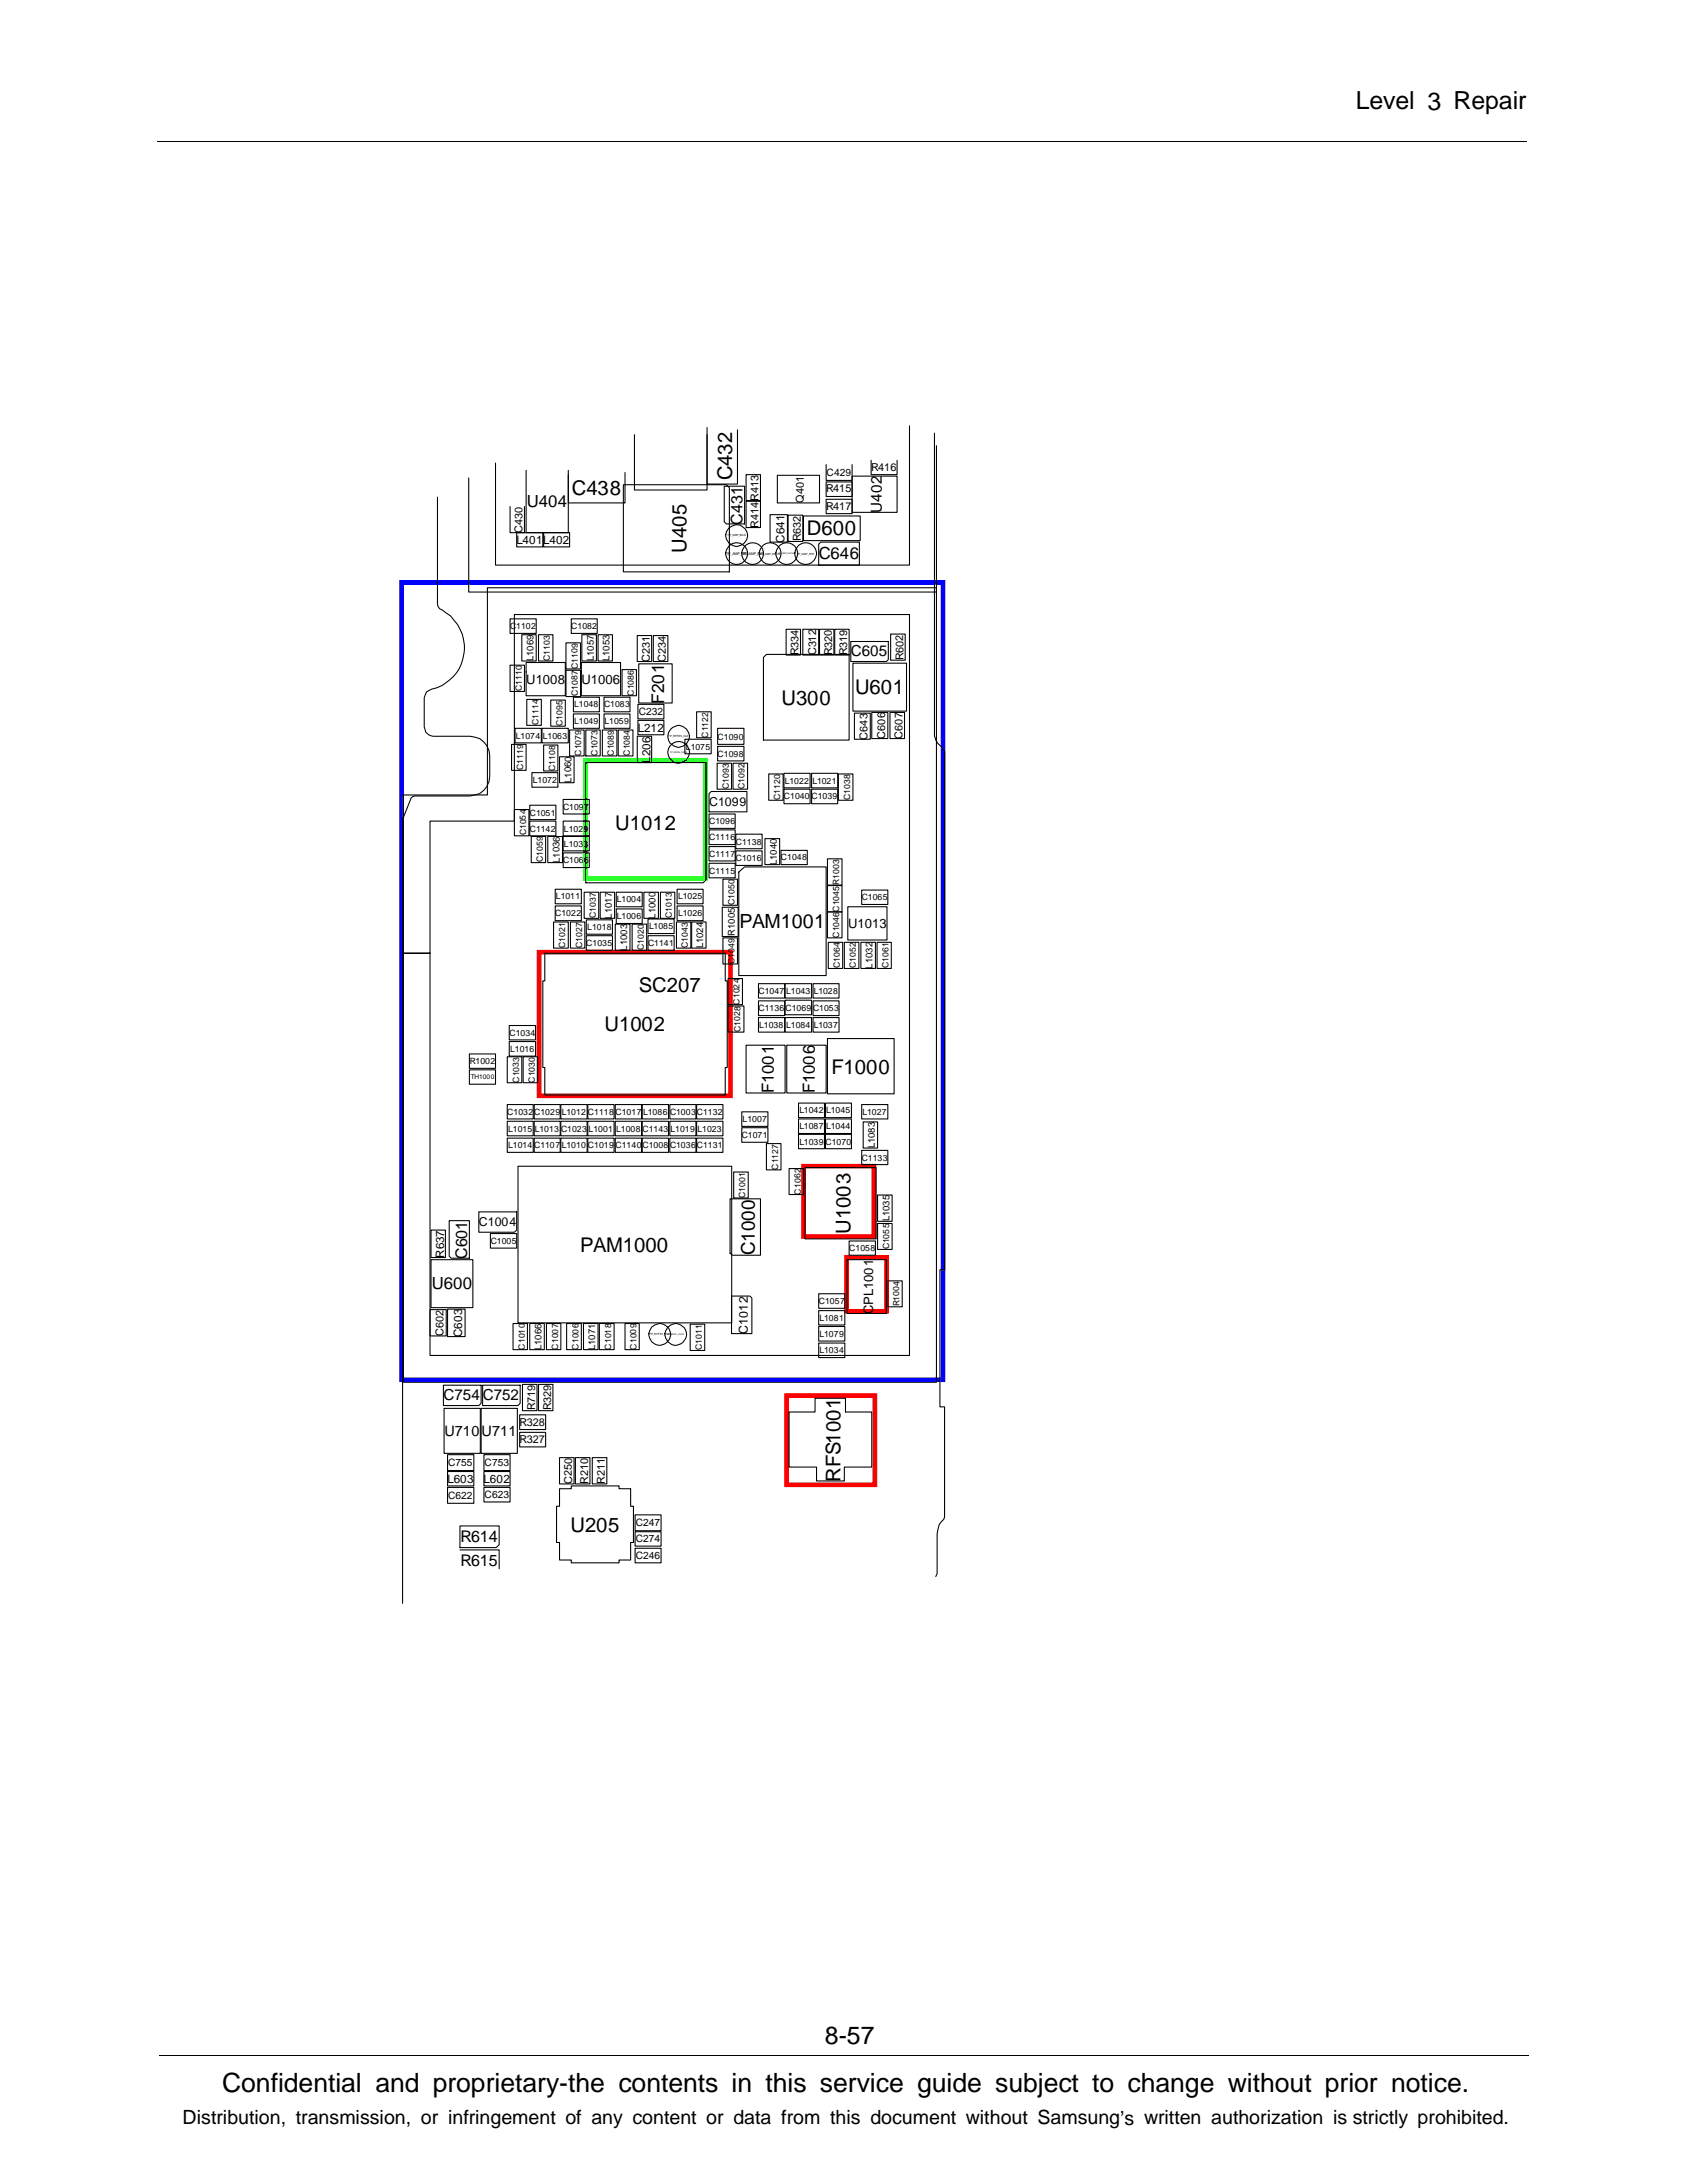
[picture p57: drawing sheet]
<svg xmlns="http://www.w3.org/2000/svg" width="216mm" height="279mm" viewBox="0 0 216 279" stroke-linecap="round" stroke-linejoin="round" font-family="sans-serif">
<defs><g id="words">
<text font-size="3.4" x="28.4" y="267.7">Confidential and proprietary-the contents in this service guide subject to change without prior notice.</text>
<g font-size="3.2">
<text x="173.5" y="14">Level 3 Repair</text>
<text x="105.6" y="261.6">8-57</text>
</g>
<g font-size="2.6">
<text x="73.2" y="63.3">C438</text>
<text x="93.7" y="61.5" transform="rotate(-90 93.7 61.5)">C432</text>
<text x="87.9" y="70.8" transform="rotate(-90 87.9 70.8)">U405</text>
<text x="103.3" y="68.5">D600</text>
<text x="109.5" y="88.9">U601</text>
<text x="100" y="90.2">U300</text>
<text x="78.7" y="106.2">U1012</text>
<text x="81.7" y="127">SC207</text>
<text x="77.4" y="132">U1002</text>
<text x="106.4" y="137.4">F1000</text>
<text x="74.2" y="160.2">PAM1000</text>
<text x="108.9" y="157.9" transform="rotate(-90 108.9 157.9)">U1003</text>
<text x="107.6" y="189.7" transform="rotate(-90 107.6 189.7)">RFS1001</text>
<text x="73" y="196">U205</text>
</g>
<g font-size="2.5">
<text x="94.6" y="118.8">PAM1001</text>
<text x="23.4" y="271.9">Distribution, transmission, or infringement of any content or data from this document without Samsung’s written authorization is strictly prohibited.</text>
</g>
<text font-size="2.4" x="96.6" y="160.7" transform="rotate(-90 96.6 160.7)">C1000</text>
<text font-size="2.2" x="85" y="90.1" transform="rotate(-90 85 90.1)">F201</text>
<g font-size="2.1">
<text x="67.4" y="64.9">U404</text>
<text x="104.8" y="71.6">C646</text>
<text x="99" y="139.9" transform="rotate(-90 99 139.9)">F1001</text>
<text x="104.3" y="139.9" transform="rotate(-90 104.3 139.9)">F1006</text>
<text x="55.2" y="165">U600</text>
</g>
<g font-size="2">
<text x="95" y="67.1" transform="rotate(-90 95 67.1)">C431</text>
<text x="59.8" y="161.1" transform="rotate(-90 59.8 161.1)">C601</text>
<text x="58.9" y="197.4">R614</text>
<text x="58.9" y="200.5">R615</text>
</g>
<g font-size="1.9">
<text x="112.8" y="65.6" transform="rotate(-90 112.8 65.6)">U402</text>
<text x="108.9" y="84">C605</text>
<text x="56.8" y="179.2">C754</text>
<text x="61.8" y="179.2">C752</text>
<text x="56.9" y="183.8">U710U711</text>
</g>
<g font-size="1.7">
<text x="67.4" y="87.5">U1008</text>
<text x="74.4" y="87.5">U1006</text>
<text x="108.5" y="118.8">U1013</text>
<text x="111.8" y="168.2" transform="rotate(-90 111.8 168.2)">CPL1001</text>
</g>
<g font-size="1.6">
<text x="90.8" y="103.1">C1099</text>
<text x="61.3" y="156.9">C1004</text>
<text x="95.7" y="170.7" transform="rotate(-90 95.7 170.7)">C1012</text>
</g>
<g font-size="1.5">
<text x="66.1" y="69.6">L401L402</text>
<text x="100.4" y="69.4" transform="rotate(-90 100.4 69.4)">C641</text>
<text x="81.6" y="93.6">L212</text>
<text x="83.2" y="97.6" transform="rotate(-90 83.2 97.6)">L206</text>
<text x="56.8" y="161" transform="rotate(-90 56.8 161)">R637</text>
<text x="59.2" y="171.1" transform="rotate(-90 59.2 171.1)">C603</text>
<text x="57.3" y="189.8">L603</text>
<text x="61.9" y="189.8">L602</text>
</g>
<g font-size="1.4">
<text x="102.9" y="64.3" transform="rotate(-90 102.9 64.3)">Q401</text>
<text x="105.7" y="63">R415</text>
<text x="105.7" y="65.3">R417</text>
<text x="111.5" y="60.3">R416</text>
<text x="66.9" y="68.2" transform="rotate(-90 66.9 68.2)">C430</text>
<text x="97.1" y="67.5" transform="rotate(-90 97.1 67.5)">R414R413</text>
<text x="102.5" y="69.3" transform="rotate(-90 102.5 69.3)">R632</text>
<text x="102.2" y="83.8" transform="rotate(-90 102.2 83.8)">R334</text>
<text x="104.4" y="83.9" transform="rotate(-90 104.4 83.9)">C312</text>
<text x="106.5" y="83.8" transform="rotate(-90 106.5 83.8)">R320</text>
<text x="108.4" y="83.8" transform="rotate(-90 108.4 83.8)">R319</text>
<text x="83.2" y="84.7" transform="rotate(-90 83.2 84.7)">C231</text>
<text x="85.2" y="84.7" transform="rotate(-90 85.2 84.7)">C234</text>
<text x="115.6" y="84.5" transform="rotate(-90 115.6 84.5)">R602</text>
<text x="111" y="94.7" transform="rotate(-90 111 94.7)">C643</text>
<text x="113.3" y="94.6" transform="rotate(-90 113.3 94.6)">C606</text>
<text x="115.5" y="94.6" transform="rotate(-90 115.5 94.6)">C607</text>
<text x="56.7" y="171" transform="rotate(-90 56.7 171)">C602</text>
<text x="66.5" y="184.7">R327</text>
<text x="66.5" y="182.5">R328</text>
<text x="68.5" y="180.5" transform="rotate(-90 68.5 180.5)">R719</text>
<text x="70.5" y="180.5" transform="rotate(-90 70.5 180.5)">R329</text>
<text x="73.2" y="189.9" transform="rotate(-90 73.2 189.9)">C250</text>
<text x="75.3" y="189.9" transform="rotate(-90 75.3 189.9)">R210</text>
<text x="77.4" y="189.9" transform="rotate(-90 77.4 189.9)">R211</text>
</g>
<g font-size="1.3">
<text x="105.8" y="60.9">C429</text>
<text x="81.7" y="91.6">C232</text>
<text x="57.4" y="191.9">C622</text>
<text x="57.4" y="187.7">C755</text>
<text x="62" y="187.7">C753</text>
<text x="62" y="191.8">C623</text>
<text x="81.4" y="195.4">C247</text>
<text x="81.4" y="197.4">C274</text>
<text x="81.4" y="199.6">C246</text>
</g>
<g font-size="1.2">
<text x="68.3" y="84.6" transform="rotate(-90 68.3 84.6)">L1069</text>
<text x="76" y="84.6" transform="rotate(-90 76 84.6)">L1057</text>
<text x="78" y="84.6" transform="rotate(-90 78 84.6)">L1053</text>
<text x="73.1" y="100.2" transform="rotate(-90 73.1 100.2)">L1060</text>
<text x="71.6" y="110.4" transform="rotate(-90 71.6 110.4)">L1036</text>
<text x="99.4" y="110.7" transform="rotate(-90 99.4 110.7)">L1040</text>
<text x="78.3" y="117.6" transform="rotate(-90 78.3 117.6)">L1017</text>
<text x="83.9" y="117.6" transform="rotate(-90 83.9 117.6)">L1000</text>
<text x="94" y="119.8" transform="rotate(-90 94 119.8)">R1005</text>
<text x="80.3" y="121.7" transform="rotate(-90 80.3 121.7)">L1003</text>
<text x="90" y="121.4" transform="rotate(-90 90 121.4)">L1024</text>
<text x="111.7" y="124" transform="rotate(-90 111.7 124)">L1032</text>
<text x="112" y="147" transform="rotate(-90 112 147)">L1083</text>
<text x="69.3" y="172.8" transform="rotate(-90 69.3 172.8)">L1066</text>
<text x="76.2" y="172.8" transform="rotate(-90 76.2 172.8)">L1071</text>
</g>
<g font-size="1.1">
<text x="65.3" y="80.5">C1102</text>
<text x="73.1" y="80.5">C1082</text>
<text x="66.8" y="88.5" transform="rotate(-90 66.8 88.5)">C1110</text>
<text x="70.4" y="84.6" transform="rotate(-90 70.4 84.6)">C1103</text>
<text x="73.9" y="89.1" transform="rotate(-90 73.9 89.1)">C1087 C1109</text>
<text x="81.1" y="89" transform="rotate(-90 81.1 89)">C1086</text>
<text x="66" y="94.5">L1074 L1063</text>
<text x="68.9" y="92.8" transform="rotate(-90 68.9 92.8)">C1114</text>
<text x="72" y="92.9" transform="rotate(-90 72 92.9)">C1095</text>
<text x="73.5" y="90.6">L1048 C1083</text>
<text x="73.5" y="92.7">L1049</text>
<text x="77.4" y="92.7">L1059</text>
<text x="87.8" y="95.9">L1075</text>
<text x="90.6" y="94.4" transform="rotate(-90 90.6 94.4)">C1122</text>
<text x="91.8" y="94.7">C1090</text>
<text x="67" y="98.6" transform="rotate(-90 67 98.6)">C1119</text>
<text x="68.2" y="100.2">L1072</text>
<text x="71.1" y="98.7" transform="rotate(-90 71.1 98.7)">C1108</text>
<text x="74.4" y="96.7" transform="rotate(-90 74.4 96.7)">C1079</text>
<text x="76.5" y="96.7" transform="rotate(-90 76.5 96.7)">C1073</text>
<text x="78.6" y="96.7" transform="rotate(-90 78.6 96.7)">C1089</text>
<text x="80.6" y="96.7" transform="rotate(-90 80.6 96.7)">C1084</text>
<text x="91.8" y="96.9">C1098</text>
<text x="93.3" y="101" transform="rotate(-90 93.3 101)">C1093</text>
<text x="95.3" y="101" transform="rotate(-90 95.3 101)">C1092</text>
<text x="100.4" y="100.3">L1022 L1021</text>
<text x="67.3" y="106.9" transform="rotate(-90 67.3 106.9)">C1054</text>
<text x="67.8" y="104.4">C1051</text>
<text x="67.8" y="106.4">C1142</text>
<text x="72.1" y="103.7">C1097</text>
<text x="72.2" y="106.4">L1029</text>
<text x="90.8" y="105.5">C1096</text>
<text x="90.8" y="107.5">C1116</text>
<text x="99.9" y="102.4" transform="rotate(-90 99.9 102.4)">C1120</text>
<text x="100.3" y="102.3">C1040 C1039</text>
<text x="108.8" y="102.4" transform="rotate(-90 108.8 102.4)">C1038</text>
<text x="69.5" y="110.4" transform="rotate(-90 69.5 110.4)">C1059</text>
<text x="72.1" y="110.5">C1066</text>
<text x="72.2" y="108.4">L1033</text>
<text x="90.8" y="111.8">C1115</text>
<text x="90.8" y="109.7">C1117</text>
<text x="94.2" y="108.1">C1138</text>
<text x="94.2" y="110.2">C1016</text>
<text x="99.9" y="110.1">C1048</text>
<text x="71.1" y="117.3">C1022</text>
<text x="71.1" y="115.1">L1011</text>
<text x="75.2" y="119">L1018</text>
<text x="76.2" y="117.5" transform="rotate(-90 76.2 117.5)">C1037</text>
<text x="79" y="115.5">L1004</text>
<text x="79" y="117.7">L1006</text>
<text x="83.1" y="118.9">L1085</text>
<text x="86" y="117.5" transform="rotate(-90 86 117.5)">C1013</text>
<text x="86.8" y="115.1">L1025</text>
<text x="86.8" y="117.3">L1026</text>
<text x="94" y="115.8" transform="rotate(-90 94 115.8)">C1050</text>
<text x="110.3" y="115.3">C1065</text>
<text x="72.3" y="121.3" transform="rotate(-90 72.3 121.3)">C1021</text>
<text x="74.5" y="121.3" transform="rotate(-90 74.5 121.3)">C1027</text>
<text x="75" y="121.1">C1035</text>
<text x="82.4" y="121.6" transform="rotate(-90 82.4 121.6)">C1020</text>
<text x="82.9" y="121.1">C1141</text>
<text x="88" y="121.3" transform="rotate(-90 88 121.3)">C1043</text>
<text x="94" y="123.4" transform="rotate(-90 94 123.4)">C1049</text>
<text x="107.5" y="123.9" transform="rotate(-90 107.5 123.9)">C1064 C1046C1045R1003</text>
<text x="109.5" y="123.9" transform="rotate(-90 109.5 123.9)">C1052</text>
<text x="113.7" y="123.9" transform="rotate(-90 113.7 123.9)">C1061</text>
<text x="94.6" y="128.6" transform="rotate(-90 94.6 128.6)">C1024</text>
<text x="97.1" y="129.4">C1136C1069 C1053</text>
<text x="97.1" y="127.2">C1047 L1043 L1028</text>
<text x="97.2" y="131.6">L1038 L1084 L1037</text>
<text x="60.1" y="136.2">R1002</text>
<text x="65.2" y="132.6">C1034</text>
<text x="65.3" y="134.6">L1016</text>
<text x="94.8" y="132.1" transform="rotate(-90 94.8 132.1)">C1028</text>
<text x="64.9" y="142.7">C1032C1029 L1012 C1118 C1017 L1086 C1003C1132</text>
<text x="66.4" y="138.6" transform="rotate(-90 66.4 138.6)">C1033</text>
<text x="68.5" y="138.6" transform="rotate(-90 68.5 138.6)">C1030</text>
<text x="95" y="143.6">L1007</text>
<text x="102.3" y="142.5">L1042 L1045</text>
<text x="110.4" y="142.7">L1027</text>
<text x="65" y="147">L1014 C1107 L1010 C1019 C1140C1008 C1036C1131</text>
<text x="65" y="144.8">L1015 L1013 C1023 L1001 L1008 C1143 L1019 L1023</text>
<text x="94.9" y="145.7">C1071</text>
<text x="99.6" y="149.7" transform="rotate(-90 99.6 149.7)">C1127</text>
<text x="102.3" y="144.5">L1087 L1044</text>
<text x="102.3" y="146.5">L1039 C1070</text>
<text x="110.3" y="148.5">C1133</text>
<text x="95.4" y="153.3" transform="rotate(-90 95.4 153.3)">C1001</text>
<text x="102.5" y="152.9" transform="rotate(-90 102.5 152.9)">C1062</text>
<text x="62.8" y="159.2">C1005</text>
<text x="108.7" y="160.1">C1058</text>
<text x="113.8" y="159.9" transform="rotate(-90 113.8 159.9)">C1055 L1035</text>
<text x="104.8" y="166.9">C1057</text>
<text x="115.1" y="167.2" transform="rotate(-90 115.1 167.2)">R1004</text>
<text x="67.2" y="172.7" transform="rotate(-90 67.2 172.7)">C1010</text>
<text x="71.4" y="172.7" transform="rotate(-90 71.4 172.7)">C1007</text>
<text x="74" y="172.7" transform="rotate(-90 74 172.7)">C1006</text>
<text x="78.2" y="172.7" transform="rotate(-90 78.2 172.7)">C1018</text>
<text x="81.4" y="172.7" transform="rotate(-90 81.4 172.7)">C1009</text>
<text x="89.8" y="172.8" transform="rotate(-90 89.8 172.8)">C1011</text>
<text x="104.9" y="171.1">L1079</text>
<text x="104.9" y="169.1">L1081</text>
<text x="104.9" y="173.2">L1034</text>
</g>
<text font-size=".8" x="60.2" y="138.1">TH1000</text>
<g font-size=".5">
<text x="92.9" y="71">TP_AMP_WS</text>
<text x="95" y="71">TP_AMP_INT</text>
</g>
<g font-size=".4">
<text x="93.1" y="68.7">TP_AMP_BCK</text>
<text x="97.3" y="71">TP_AMP_DATAI</text>
<text x="102" y="71">TP_AMP_RST</text>
<text x="85.5" y="94.4">TP_RFFE5_CLK</text>
<text x="83.1" y="170.9">TP_RFFE1_CLK</text>
</g>
<g font-size=".3">
<text x="99.6" y="70.9">TP_AMP_DATAO</text>
<text x="85.8" y="96.3">TP_RFFE5_DATA</text>
<text x="85.4" y="170.8">TP_RFFE1_DATA</text>
</g>
</g></defs>
<path d="M20.2 18.1h175.3M20.4 263h175.3" fill="none" stroke="#000" stroke-width=".13"/>
<path d="M69 121.9h24.5v18.4h-24.5zM102.8 149.2h9v9.1h-9zM100.7 178.6h11.3v11.4h-11.3zM108.4 160.9h5.1v6.9h-5.1z" fill="none" stroke="#f00" stroke-width=".59"/>
<path d="M74.9 97.3h15.4v15.1h-15.4z" fill="none" stroke="#0f0" stroke-width=".59"/>
<path d="M51.4 74.5h69.3v102.1h-69.3z" fill="none" stroke="#00f" stroke-width=".59"/>
<g fill="none" stroke="#000" stroke-width=".14">
<path d="M81.2 55.6v7.1h9.3v-7.1M90.5 54.7v7.3h3.9v-7M105.7 59.5v2h3.4v-2M111.5 58.9v1.8h3.3v-1.8M116.4 54.5v17.8h-53v-13M119.6 55.4v38.8l.2 .5 .2 .5 .4 .3 .5 .7v66.3h-.6v17.6h.6v14.1l-.1 .3-.6 .6-.3 1.2v5.1l-.1 .4M119.8 57v18.8h-59.8v-14.6M56 63.6v13.7l.3 .6a5.5 5.5 0 0 1 3.1 5.5 5.5 5.5 0 0 1-4.2 4.8 1.15 1.15 0 0 0-.9 1.1v3.7l.1 .4a1.12 1.12 0 0 0 1 .8h4.8a2.53 2.53 0 0 1 2.5 2.6v2.6a2.53 2.53 0 0 1-2.5 2.5h-7.4l-.2 .2-1 2.6-.1 .5v100M62.4 75.2h57.4v101.7h-68.2v-54.9h3.4v51.5h61.4v-94.8h-50.6v26.4h-10.8v16.9h-3.4v-20.3h10.8zM65.3 64.8v3.4h1.8v-3.4M65.3 79.2h3.3v1.9h-3.3zM66.1 68.2h3.4v1.8h-3.4z"/>
<path d="M67.3 60.2v8h5.4v-8M69.6 68.2h3.3v1.8h-3.3zM73.1 79.2h3.3v1.9h-3.3zM79.8 62h13.2l.3 .4v10.8h-13.5zM80 60.5v3.9h-7.3v-3.7M92.7 62.2h2.6v4.9h-2.3l-.3-.3zM95.5 60.7h1.8v3.4h-1.8zM95.5 64.2h1.8v3.3h-1.8zM98.6 65.9h2.2v3.5h-2.2zM99.5 60.8h5.4v3.6h-5.4zM100.9 65.9h1.8v3.4h-1.8zM102.8 66h7.3v3.2h-7.3z"/>
<path d="M104.8 69.6l.3-.2h4.9v2.9h-5.2zM105.7 61.7h3.4v1.8h-3.4zM105.7 63.9h3.4v1.8h-3.4zM109.1 60.9h5.7v4.7h-5.7zM65.3 85.1h1.8v3.4h-1.8zM65.5 95.3h1.8v3.3h-1.8zM65.9 93.2h3.4v1.9h-3.4zM66.8 81.2h1.8v3.4h-1.8zM67.3 84.8h5v4.2h-5zM67.4 89.5h1.9v3.3h-1.9zM68.1 98.9h3.3v1.9h-3.3zM68.9 81.2h1.9v3.4h-1.9z"/>
<path d="M69.4 93.2h3.3v1.9h-3.3zM69.6 95.4h1.8v3.3h-1.8zM70.5 89.6h1.8v3.3h-1.8zM71.6 96.9h1.9v3.3h-1.9zM72.4 82.3h1.9v3.3h-1.9zM72.4 85.8h1.9v3.4h-1.9zM72.9 93.4h1.9v3.4h-1.9zM73.4 89.2h3.3v1.9h-3.3zM73.4 91.4h3.3v1.8h-3.3zM74.4 84.8h5v4.2h-5zM74.5 81.2h1.8v3.4h-1.8zM75 93.4h1.8v3.4h-1.8z"/>
<path d="M75 97.6h15.4v15l-.4 .4h-15zM76.5 81.2h1.9v3.4h-1.9zM77.1 93.4h1.9v3.4h-1.9zM77.3 89.2h3.3v1.9h-3.3zM77.3 91.4h3.3v1.8h-3.3zM79.1 93.4h1.9v3.4h-1.9zM79.6 85.7h1.8v3.3h-1.8zM81.6 94.2h1.8v3.4h-1.8zM81.6 81.3h1.8v3.4h-1.8zM81.6 92.2h3.4v1.8h-3.4zM81.6 90.1h3.4v1.9h-3.4zM81.7 85h4.3v5h-4.3z"/>
<path d="M83.6 81.3h1.9v3.4h-1.9zM87.7 94.6h3.3v1.9h-3.3zM89.2 91.1h1.8v3.3h-1.8zM91.8 97.7h1.8v3.3h-1.8zM91.8 95.5h3.4v1.9h-3.4zM91.8 93.2h3.4v2.1h-3.4zM93.8 97.7h1.9v3.3h-1.9zM97.7 84.1l.4-.3h10.6v10.9h-11zM98.4 99.1h1.8v3.3h-1.8zM100.3 99h3.4v1.8h-3.4zM100.6 80.5h1.8v3.3h-1.8zM102.7 80.5h2.1v3.3h-2.1z"/>
<path d="M103.9 99h3.3v1.8h-3.3zM104.9 80.5h1.8v3.3h-1.8zM106.8 80.5h1.9v3.3h-1.9zM107.3 99.1h1.9v3.3h-1.9zM108.9 82.1h4.8v2.3l-.3 .3h-4.5zM109.2 84.9h6.8v6.1h-6.8zM109.3 91.3h2.1v3.3h-2.1zM111.6 91.2h2v3.3h-2zM113.9 91.2h1.9v3.3h-1.9zM114 81.2h1.8v3.3h-1.8zM65.8 103.6h1.9v3.4h-1.9zM67.8 105.1h3.3v1.9h-3.3z"/>
<path d="M67.8 103.1h3.3v1.8h-3.3zM68 107.1h1.8v3.3h-1.8zM70.1 107.1h1.9v3.3h-1.9zM70.8 118h1.9v3.3h-1.9zM71.1 116h3.3v1.8h-3.3zM71.1 113.8h3.3v1.9h-3.3zM72.1 109.2h3.3v1.8h-3.3zM72.1 102.3h3.3v1.9h-3.3zM72.1 105.1h3.3v1.9h-3.3zM72.1 107.1h3.3v1.8h-3.3zM73 118h1.8v3.3h-1.8zM74.8 114.2h1.8v3.3h-1.8z"/>
<path d="M75 119.8h3.4v1.8h-3.4zM75 117.7h3.4v1.9h-3.4zM76.8 114.2h1.9v3.3h-1.9zM78.7 118.3h1.9v3.3h-1.9zM78.9 114.2h3.3v1.9h-3.3zM78.9 116.3h3.3v1.9h-3.3zM80.9 118.3h1.9v3.3h-1.9zM82.4 114.2h1.9v3.3h-1.9zM82.9 117.6h3.4v1.9h-3.4zM82.9 119.8h3.4v1.8h-3.4zM84.5 114.2h1.9v3.3h-1.9zM86.6 118h1.8v3.3h-1.8z"/>
<path d="M86.7 113.8h3.3v1.9h-3.3zM86.7 116h3.3v1.8h-3.3zM88.5 118h1.9v3.3h-1.9zM90.7 104.2h3.4v1.8h-3.4zM90.7 110.5h3.4v1.9h-3.4zM90.7 106.2h3.4v1.9h-3.4zM90.7 108.4h3.4v1.8h-3.4zM91 101.3h4.6v2.6h-4.9v-2.3zM92.4 116.1h2.1v3.8h-2.1zM92.5 112.5h1.9v3.4h-1.9zM94.2 108.9h3.3v1.9h-3.3zM94.2 106.8h3.3v1.8h-3.3z"/>
<path d="M94.6 111.6l.7-.6h10.4v13.9h-11.1zM97.9 107.3h1.9v3.4h-1.9zM99.9 108.8h3.4v1.9h-3.4zM100.3 101h3.4v1.9h-3.4zM103.9 101h3.3v1.9h-3.3zM105.9 116.7h1.9v3.3h-1.9zM105.9 109.9h1.9v3.4h-1.9zM105.9 113.3h1.9v3.4h-1.9zM108.5 116.1h5v4.2h-5zM110.3 113.9h3.3v1.9h-3.3zM60.1 136.9h3.3v1.9h-3.3zM60.1 134.9h3.3v1.8h-3.3z"/>
<path d="M64.9 135.3h1.9v3.3h-1.9zM65.2 131.3h3.3v1.8h-3.3zM65.2 133.3h3.3v1.9h-3.3zM67 135.3h1.8v3.3h-1.8zM69.7 122h23.1v3.5h.3v11.1h-.3v3.5h-23.1v-3.5h-.2v-11.1h.2zM92.5 120h1.9v3.4h-1.9zM93.2 125.2h1.8v3.4h-1.8zM93.2 128.8h2v3.3h-2zM95.5 133.8h5v6.1h-5zM97.1 130.2h3.3v1.9h-3.3zM97.1 125.9h3.3v1.8h-3.3zM97.1 128.1h3.3v1.9h-3.3z"/>
<path d="M100.5 130.2h3.4v1.9h-3.4zM100.5 128h3.4v1.9h-3.4zM100.5 125.9h3.4v1.8h-3.4zM100.7 133.8h5v6.1h-5zM104.1 130.2h3.3v1.9h-3.3zM104.1 128.1h3.3v1.9h-3.3zM104.1 125.9h3.3v1.8h-3.3zM105.9 132.9h8.5v7.1h-8.5zM106 120.6h1.8v3.4h-1.8zM108.1 120.6h1.8v3.4h-1.8zM110.2 120.6h1.8v3.4h-1.8zM112.2 120.6h1.9v3.4h-1.9z"/>
<path d="M55.2 157.4h1.8v3.6h-1.8zM57.5 156.2h2.6v4.8h-2.4l-.2-.2zM61.3 155.1h4.8v2.3l-.3 .3h-4.5zM62.8 157.9h3.3v1.8h-3.3zM64.9 145.7h3.3v1.8h-3.3zM64.9 141.4h3.3v1.8h-3.3zM64.9 143.5h3.3v1.9h-3.3zM66.3 149.3h27.3v20h-27.3zM68.4 141.4h3.3v1.8h-3.3zM68.4 143.5h3.3v1.9h-3.3zM68.4 145.7h3.3v1.8h-3.3zM71.8 143.5h3.3v1.9h-3.3z"/>
<path d="M71.8 141.4h3.3v1.8h-3.3zM71.8 145.7h3.3v1.8h-3.3zM75.2 143.5h3.4v1.9h-3.4zM75.2 145.7h3.4v1.8h-3.4zM75.2 141.4h3.4v1.8h-3.4zM78.7 141.4h3.4v1.8h-3.4zM78.7 145.7h3.4v1.8h-3.4zM78.7 143.5h3.4v1.9h-3.4zM82.2 141.4h3.4v1.8h-3.4zM82.2 145.7h3.4v1.8h-3.4zM82.2 143.5h3.4v1.9h-3.4zM85.7 145.7h3.4v1.8h-3.4z"/>
<path d="M85.7 143.5h3.4v1.9h-3.4zM85.7 141.4h3.4v1.8h-3.4zM89.2 145.7h3.3v1.8h-3.3zM89.2 141.4h3.3v1.8h-3.3zM89.2 143.5h3.3v1.9h-3.3zM93.4 153.4h3.9v7.3h-3.6l-.3-.3zM93.9 150h1.9v3.3h-1.9zM94.9 144.3h3.4v1.9h-3.4zM94.9 142.3h3.4v1.9h-3.4zM98.1 146.4h1.8v3.3h-1.8zM101 149.6h1.8v3.3h-1.8zM102.2 143.2h3.3v1.9h-3.3z"/>
<path d="M102.2 145.2h3.3v1.8h-3.3zM102.2 141.2h3.3v1.8h-3.3zM103 149.4h9.1v9.2h-9.1zM105.6 145.2h3.4v1.8h-3.4zM105.6 143.2h3.4v1.9h-3.4zM105.6 141.2h3.4v1.8h-3.4zM108.7 158.8h3.3v1.9h-3.3zM110.3 147.2h3.3v1.9h-3.3zM110.3 141.4h3.3v1.8h-3.3zM110.5 143.6h1.8v3.3h-1.8zM112.3 153h1.9v3.3h-1.9zM112.3 156.6h1.9v3.3h-1.9z"/>
<path d="M55 167.6h2.1v3.4h-2.1zM55.2 161.2h5.3v6.2h-5.3zM56.7 177.3h4.9v2.3l-.3 .3h-4.6zM57.3 167.6h2.2v3.5h-2.2zM61.8 177.3h4.8v2.3l-.3 .3h-4.5zM65.7 169.4h1.8v3.3h-1.8zM66.9 177.2h1.8v3.4h-1.8zM67.8 169.4h1.9v3.3h-1.9zM68.9 177.2h1.9v3.4h-1.9zM69.9 169.4h1.9v3.3h-1.9zM72.5 169.4h1.9v3.3h-1.9zM74.7 169.4h1.8v3.3h-1.8z"/>
<path d="M76.7 169.4h1.9v3.3h-1.9zM80 169.4h1.8v3.3h-1.8zM88.3 169.5h1.9v3.3h-1.9zM93.6 165.9h2.4l.2 .2v4.6h-2.6zM104.8 165.6h3.3v1.8h-3.3zM104.8 171.9h3.3v1.9h-3.3zM104.8 169.8h3.3v1.8h-3.3zM104.8 167.7h3.3v1.9h-3.3zM108.4 161.2h5v6.9h-5zM113.6 163.9h1.9v3.4h-1.9zM56.8 180.3h4.7v5.7h-4.7zM57.3 186.2h3.3v2h-3.3z"/>
<path d="M57.3 188.3h3.3v1.9h-3.3zM57.3 190.4h3.3v2h-3.3zM58.9 195.3h5v2.4l-.4 .4h-4.6zM58.9 198.4h5v2.4M61.6 180.3h4.6v5.7h-4.6zM61.9 186.2h3.4v2h-3.4zM61.9 188.3h3.4v1.9h-3.4zM61.9 190.4h3.4v1.8h-3.4zM66.5 183.3h3.3v1.9h-3.3zM66.5 181.1h3.3v1.9h-3.3zM71.6 186.6h1.9v3.3h-1.9zM71.6 190.5h1.5v-.3h6.1v.3h1.5v2.3h.4v4.6h-.4v2.3h-1.5v.3h-6.1v-.3h-1.5v-2.3h-.4v-4.6h.4z"/>
<path d="M73.6 186.6h1.9v3.3h-1.9zM75.8 186.6h1.9v3.3h-1.9zM81.3 198.2h3.3v1.8h-3.3zM81.3 193.9h3.3v2h-3.3zM81.3 196h3.3v1.9h-3.3zM101 180.7h3.3v-1.7h3.9v1.7h3.4v7.1h-3.5v1.7h-3.6v-1.7h-3.5z"/>
<circle cx="94.3" cy="70.9" r="1.39"/>
<circle cx="94.3" cy="68.5" r="1.4"/>
<circle cx="96.3" cy="70.8" r="1.39"/>
<circle cx="98.5" cy="70.8" r="1.39"/>
<circle cx="100.7" cy="70.8" r="1.39"/>
<circle cx="103.1" cy="70.9" r="1.39"/>
<circle cx="86.8" cy="94.2" r="1.4"/>
<circle cx="86.9" cy="96.3" r="1.38"/>
<circle cx="84.4" cy="170.8" r="1.4"/>
<circle cx="86.5" cy="170.8" r="1.4"/>
</g>
<use href="#words"/>
</svg>
